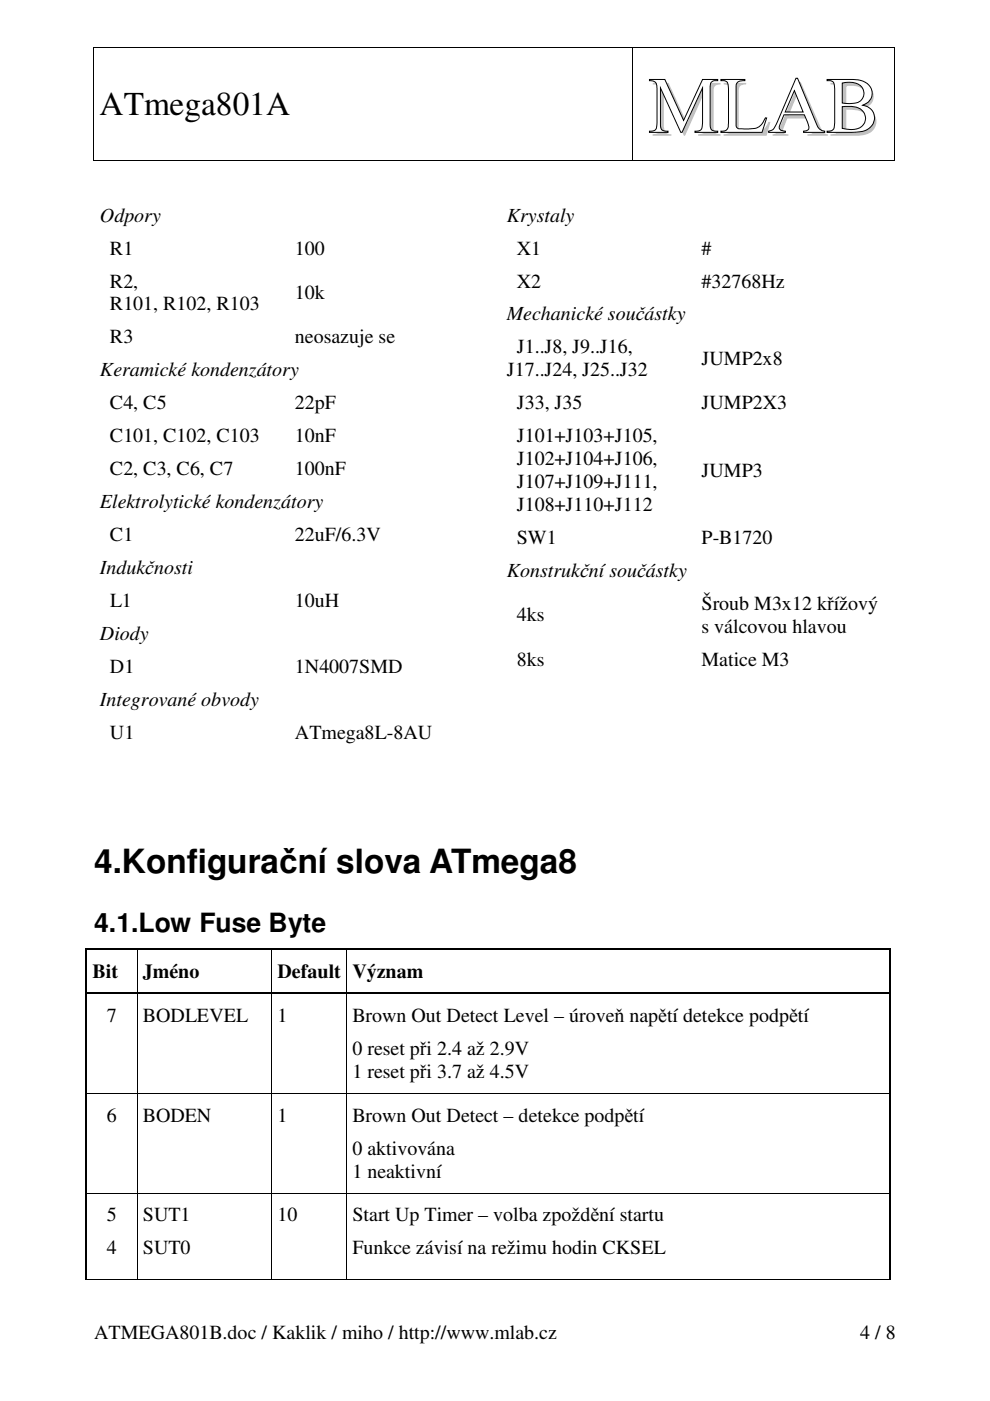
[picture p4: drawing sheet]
<svg xmlns="http://www.w3.org/2000/svg" width="210mm" height="297mm" viewBox="0 0 210 297" stroke-linecap="round" stroke-linejoin="round" font-family="sans-serif">
<defs><g id="words">
<text font-size="16.9" fill="#c0c0c0" x="138.2" y="28.8">MLAB</text>
<g font-size="7.1">
<text x="21.1" y="24.5">ATmega801A</text>
<text x="20" y="185.2">4.Konfigurační slova ATmega8</text>
</g>
<text font-size="5.6" x="20" y="197.5">4.1.Low Fuse Byte</text>
<g font-size="4.2">
<text x="21.2" y="47">Odpory</text>
<text x="107.5" y="47">Krystaly</text>
<text x="23.3" y="54">R1</text>
<text x="62.6" y="54">100</text>
<text x="109.6" y="54">X1</text>
<text x="148.8" y="54">#</text>
<text x="23.3" y="61">R2,</text>
<text x="23.3" y="65.8">R101, R102, R103</text>
<text x="62.6" y="63.4">10k</text>
<text x="109.6" y="61">X2</text>
<text x="148.8" y="61">#32768Hz</text>
<text x="107.5" y="67.9">Mechanické součástky</text>
<text x="23.3" y="72.8">R3</text>
<text x="62.6" y="72.8">neosazuje se</text>
<text x="109.6" y="74.9">J1..J8, J9..J16,</text>
<text x="148.8" y="77.3">JUMP2x8</text>
<text x="21.2" y="79.8">Keramické kondenzátory</text>
<text x="107.5" y="79.8">J17..J24, J25..J32</text>
<text x="23.3" y="86.8">C4, C5</text>
<text x="62.6" y="86.8">22pF</text>
<text x="109.6" y="86.8">J33, J35</text>
<text x="148.8" y="86.8">JUMP2X3</text>
<text x="23.3" y="93.8">C101, C102, C103</text>
<text x="62.6" y="93.8">10nF</text>
<text x="109.6" y="93.8">J101+J103+J105,</text>
<text x="23.3" y="100.8">C2, C3, C6, C7</text>
<text x="62.6" y="100.8">100nF</text>
<text x="109.6" y="98.6">J102+J104+J106,</text>
<text x="148.8" y="101">JUMP3</text>
<text x="21.2" y="107.7">Elektrolytické kondenzátory</text>
<text x="109.6" y="103.5">J107+J109+J111,</text>
<text x="109.6" y="108.4">J108+J110+J112</text>
<text x="23.3" y="114.7">C1</text>
<text x="62.6" y="114.7">22uF/6.3V</text>
<text x="109.6" y="115.4">SW1</text>
<text x="148.8" y="115.4">P-B1720</text>
<text x="21.2" y="121.7">Indukčnosti</text>
<text x="107.5" y="122.3">Konstrukční součástky</text>
<text x="23.4" y="128.7">L1</text>
<text x="62.6" y="128.7">10uH</text>
<text x="109.6" y="131.7">4ks</text>
<text x="148.8" y="129.3">Šroub M3x12 křížový</text>
<text x="21.2" y="135.7">Diody</text>
<text x="148.8" y="134.2">s válcovou hlavou</text>
<text x="23.3" y="142.7">D1</text>
<text x="62.6" y="142.7">1N4007SMD</text>
<text x="109.6" y="141.2">8ks</text>
<text x="148.8" y="141.2">Matice M3</text>
<text x="21.2" y="149.6">Integrované obvody</text>
<text x="23.3" y="156.6">U1</text>
<text x="62.6" y="156.6">ATmega8L-8AU</text>
<text x="19.6" y="207.3">Bit</text>
<text x="30.3" y="207.3">Jméno</text>
<text x="58.9" y="207.3">Default</text>
<text x="74.8" y="207.3">Význam</text>
<text x="22.7" y="216.7">7</text>
<text x="30.3" y="216.7">BODLEVEL</text>
<text x="58.9" y="216.7">1</text>
<text x="74.8" y="216.7">Brown Out Detect Level – úroveň napětí detekce podpětí</text>
<text x="74.8" y="223.6">0 reset při 2.4 až 2.9V</text>
<text x="74.8" y="228.5">1 reset při 3.7 až 4.5V</text>
<text x="22.7" y="237.8">6</text>
<text x="30.3" y="237.8">BODEN</text>
<text x="58.9" y="237.8">1</text>
<text x="74.8" y="237.8">Brown Out Detect – detekce podpětí</text>
<text x="74.8" y="244.8">0 aktivována</text>
<text x="74.8" y="249.7">1 neaktivní</text>
<text x="22.7" y="259">5</text>
<text x="30.3" y="259">SUT1</text>
<text x="58.9" y="259">10</text>
<text x="74.8" y="259">Start Up Timer – volba zpoždění startu</text>
<text x="22.7" y="265.9">4</text>
<text x="30.3" y="265.9">SUT0</text>
<text x="74.8" y="265.9">Funkce závisí na režimu hodin CKSEL</text>
<text x="20" y="283.8">ATMEGA801B.doc / Kaklik / miho / http://www.mlab.cz</text>
<text x="182.5" y="283.8">4 / 8</text>
</g>
</g></defs>
<path d="M137.8 16.8h3.2l4 8.7 4-8.7h3.2v.3a1.35 1.35 0 0 0-1.4 .4l-.2 .9v8.1a1.18 1.18 0 0 0 1.6 1.3v.3h-4.8v-.3a1.17 1.17 0 0 0 1.6-1.3v-7.9l-4.3 9.5h-.3l-4.3-9.5v7.9a1.18 1.18 0 0 0 1.6 1.3v.3h-3.9v-.3a1.17 1.17 0 0 0 1.5-1.3l.1-7.7a1.34 1.34 0 0 0-1.4-1.7h-.2z" fill="none" stroke="#000" stroke-width=".21"/>
<path d="M152.9 16.8h5.1v.3a1.43 1.43 0 0 0-1.9 1.1v8.4l.3 .5a8.1 8.1 0 0 0 4.6-.2l.7-.7 .6-1.2h.3l-1 3.1h-8.7v-.3a1.2 1.2 0 0 0 1.6-1.3l-.1-8.6a.85 .85 0 0 0-.8-.8h-.7z" fill-rule="evenodd" fill="#fff"/>
<path d="M152.9 16.8h5.1v.3a1.43 1.43 0 0 0-1.9 1.1v8.4l.3 .5a8.1 8.1 0 0 0 4.6-.2l.7-.7 .6-1.2h.3l-1 3.1h-8.7v-.3a1.2 1.2 0 0 0 1.6-1.3l-.1-8.6a.85 .85 0 0 0-.8-.8h-.7z" fill="none" stroke="#000" stroke-width=".21"/>
<path d="M168.8 16.6h.4l4 9.8a1.94 1.94 0 0 0 1.7 1.4v.3h-4.5v-.3a.95 .95 0 0 0 1.1-.4 .95 .95 0 0 0-.1-1.1l-.8-2h-4.3l-.9 2.1a.85 .85 0 0 0-.1 .9 .85 .85 0 0 0 .9 .5h.4v.3h-3.6v-.3l1-.3 .6-1.1zM168.5 19.2l-2 4.5h3.8z" fill-rule="evenodd" fill="#fff"/>
<path d="M168.5 19.2l1.8 4.5h-3.8zM168.8 16.6h.4l4 9.8a1.94 1.94 0 0 0 1.7 1.4v.3h-4.5v-.3a.95 .95 0 0 0 1.1-.4 .95 .95 0 0 0-.1-1.1l-.8-2h-4.3l-.9 2.1a.85 .85 0 0 0-.1 .9 .85 .85 0 0 0 .9 .5h.4v.3h-3.6v-.3l1-.3 .6-1.1z" fill="none" stroke="#000" stroke-width=".21"/>
<path d="M175.4 16.8h5.5a3.7 3.7 0 0 1 4.1 2.5 2.61 2.61 0 0 1-2 3 2.74 2.74 0 0 1 2.5 2.5 2.74 2.74 0 0 1-2 2.9l-2.8 .4h-5.3v-.3a1.2 1.2 0 0 0 1.6-1.3v-8.6a.85 .85 0 0 0-.9-.8h-.7zM178.6 17.6v4.2a5.9 5.9 0 0 0 3.9-.4 2.27 2.27 0 0 0 .5-2.6 2.27 2.27 0 0 0-2.2-1.3zM178.6 22.6v4.6a4.2 4.2 0 0 0 4.5-.8 2.41 2.41 0 0 0-1.9-3.8z" fill-rule="evenodd" fill="#fff"/>
<g fill="none" stroke="#000" stroke-width=".21">
<path d="M19.9 10.2v23.7M20 10.1h114.1M134.2 10.2v23.7M134.3 10.1h55.4M175.4 16.8h5.5a3.7 3.7 0 0 1 4.1 2.5 2.61 2.61 0 0 1-2 3 2.74 2.74 0 0 1 2.5 2.5 2.74 2.74 0 0 1-2 2.9l-2.8 .4h-5.3v-.3a1.2 1.2 0 0 0 1.6-1.3v-8.6a.85 .85 0 0 0-.9-.8h-.7zM178.6 17.6a3.7 3.7 0 0 1 4.4 1.3 2.17 2.17 0 0 1-2.2 3l-2.2-.1zM189.8 10.2v23.7M20 34h114.1M134.3 34h55.4M178.6 22.6h.6a4.2 4.2 0 0 1 3.8 1 2.34 2.34 0 0 1 .3 2.5 2.34 2.34 0 0 1-2.1 1.3l-2.6-.2zM29.1 201.3v9.1M29.1 210.7v21"/>
<path d="M57.7 201.3v9.1M57.7 210.7v21M73.5 201.3v9.1M73.5 210.7v21M18.5 231.8h10.5M29.1 231.9v21M29.2 231.8h28.4M57.7 231.9v21M57.7 231.8h15.7M73.5 231.9v21M73.6 231.8h114.9M18.5 252.9h10.5"/>
<path d="M29.1 253v18.2M29.2 252.9h28.4M57.7 253v18.2M57.7 252.9h15.7M73.5 253v18.2M73.6 252.9h114.9M18.1 271.3h10.9M29.2 271.3h28.4M57.7 271.3h15.7M73.6 271.3h114.9"/>
</g>
<g fill="#000">
<path d="M19.8 10h.2v.2h-.2zM134.1 10h.2v.2h-.2zM189.7 10h.2v.2h-.2zM19.8 33.9h.2v.2h-.2zM134.1 33.9h.2v.2h-.2zM189.7 33.9h.2v.2h-.2zM18.1 201h.4v.3h-.4zM18.1 210.4h.4v.3h-.4zM29 201h.3v.3h-.3zM29 210.4h.3v.3h-.3zM57.6 201h.3v.3h-.3zM57.6 210.4h.3v.3h-.3z"/>
<path d="M73.4 201h.4v.3h-.4zM73.4 210.4h.4v.3h-.4zM188.5 201h.3v.3h-.3zM188.5 210.4h.3v.3h-.3zM18.1 231.7h.4v.2h-.4zM29 231.7h.2v.2h-.2zM57.6 231.7h.1v.2h-.1zM73.4 231.7h.2v.2h-.2zM188.5 231.7h.3v.2h-.3zM18.1 252.9h.4v.1h-.4zM29 252.9h.2v.1h-.2zM57.6 252.9h.1v.1h-.1z"/>
<path d="M73.4 252.9h.2v.1h-.2zM188.5 252.9h.3v.1h-.3zM29 271.2h.2v.2h-.2zM57.6 271.2h.1v.2h-.1zM73.4 271.2h.2v.2h-.2zM188.5 271.2h.3v.2h-.3z"/>
</g>
<g fill="none" stroke="#000" stroke-width=".34">
<path d="M18.3 201.3v9.1M18.3 210.7v21M18.5 201.1h10.5M18.5 210.6h10.5M29.3 201.1h28.3M29.3 210.6h28.3M57.9 201.1h15.5M57.9 210.6h15.5M73.8 201.1h114.7M73.8 210.6h114.7M188.7 201.3v9.1M188.7 210.7v21"/>
<path d="M18.3 231.9v21M188.7 231.9v21M18.3 253v18.2M188.7 253v18.2"/>
</g>
<g fill="#fff">
<path d="M20 42.1h83.5v120.3h-83.5z" fill-rule="evenodd"/>
<path d="M106.3 42.1h83.4v112h-83.4z" fill-rule="evenodd"/>
</g>
<use href="#words"/>
</svg>
